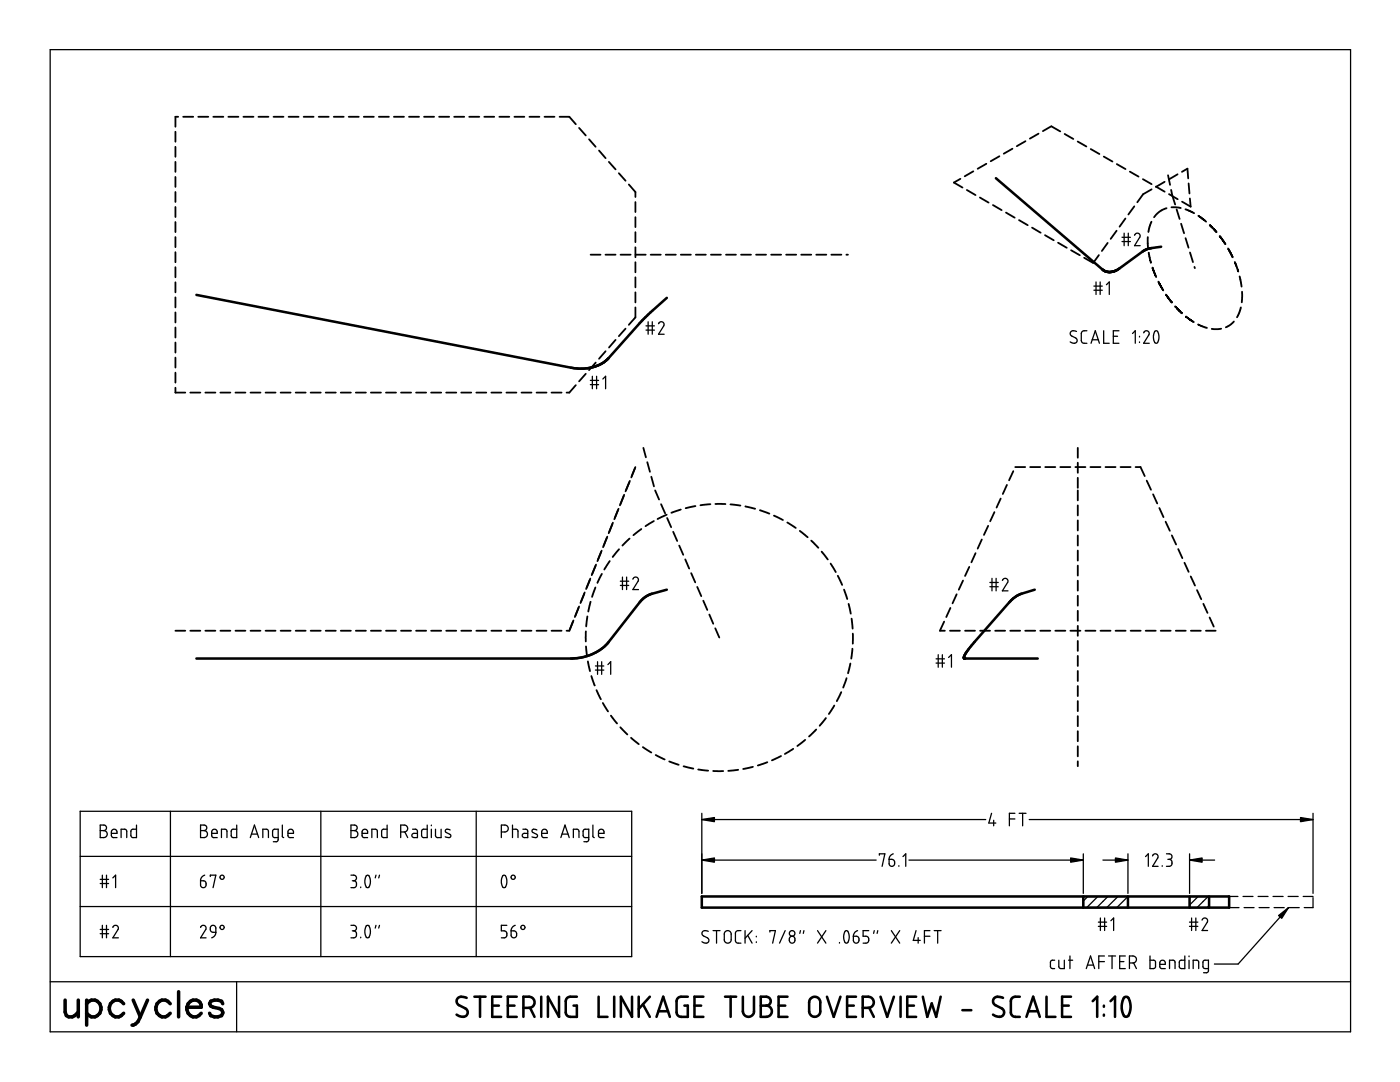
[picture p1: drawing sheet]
<svg xmlns="http://www.w3.org/2000/svg" width="279mm" height="216mm" viewBox="0 0 279 216" stroke-linecap="round" stroke-linejoin="round" font-family="sans-serif">
<g fill="none" stroke="#000" stroke-width=".25">
<path d="M10 9.9h259.5v196h-259.5zM218.3 57.1h1.7M218.3 57.9h1.7M218.7 56.3v2.5M219.6 56.3v2.5M220.8 56.8l.6-.5v2.5M223.9 47.3h1.7M223.9 48.2h1.7M224.3 46.5v2.5M225.2 46.5v2.5M226.4 46.9l.5-.4h.3l.3 .3v.4l-1.1 1.8h1.1M117.8 75.9h1.7"/>
<path d="M117.8 76.8h1.7M118.2 75.1v2.5M119.1 75.1v2.5M120.3 75.6l.6-.5v2.5M128.9 65h1.7M128.9 65.9h1.7M129.3 64.2v2.5M130.2 64.2v2.5M131.4 64.6l.2-.3 .5-.1 .3 .1 .1 .4-1.1 2h1.1M214.8 66.1l-.8-.1-.3 .2-.1 .4 .1 .4 1.2 .6 .1 .2-.1 .5-.7 .2-.6-.3M216.9 66h-.7l-.3 .2-.1 .3v1.7l.5 .3h.6M217.7 68.5l.9-2.5 .8 2.5"/>
<path d="M218 67.8h1.2M220.3 66v2.5h1.1M222.2 67.1h.8M223.3 66h-1.1v2.5h1.1M226 66.5l.6-.5v2.5M227.4 67.1v.1M227.4 68.2v.1M228.2 66.4l.5-.4h.3l.3 .3v.5l-1.1 1.7h1.2M230.5 66.1l.4-.1 .3 .5 .1 1.1-.2 .6a.44 .44 0 0 1-.6 .2 .44 .44 0 0 1-.2-.5l-.1-.9zM123.8 116h1.7M123.8 116.8h1.7M124.2 115.1v2.5"/>
<path d="M125.1 115.1v2.5M126.3 115.6l.4-.5 .3 .1 .4 .2v.5l-1.1 1.7h1.1M197.5 116.2h1.7M197.5 117.1h1.7M198 115.4v2.5M198.8 115.4v2.5M200 115.8l.5-.4h.3l.3 .3v.4l-1.1 1.8h1.2M118.8 132.9h1.7M118.8 133.7h1.7M119.3 132v2.6M120.1 132v2.6M121.3 132.6l.6-.6v2.6"/>
<path d="M186.8 131.5h1.7M186.8 132.3h1.7M187.2 130.6v2.5M188.1 130.6v2.5M189.3 131.2l.6-.6v2.5M16 161.9h110.1v29h-110.1zM16 170.9h110.1M20 164.6h.8l.5 .4-.2 .5-.4 .2 .5 .2 .2 .4-.1 .5-.3 .3h-1zM20 175.5h1.7M20 176.3h1.7M20 165.7h.7M20.4 174.6v2.5"/>
<path d="M21.3 174.6v2.5M22.2 166.3h1.1v-.5l-.2-.2-.4-.1-.4 .2-.1 1.1 .3 .3h.8M22.5 175.2l.6-.6v2.5M24.2 167.1v-1.6l1 .1 .1 .2v1.3M27.2 164.6v2.5h-.8l-.3-.3 .1-1.1 .3-.2h.7M34 161.9v29M40 175.7l1 .2 .1 .3-.1 .8-.5 .1-.4-.2zM40 164.6h.9l.3 .4v.5l-.5 .2 .4 .1 .3 .5-.1 .5-.3 .3h-1zM40 165.7h.7M40.9 174.6l-.6 .4-.3 .7M42 174.9v-.3h1.1l-.6 2.5M42.2 166.3h1.1v-.4l-.2-.3-.4-.1-.3 .2-.2 1.1 .4 .3h.7"/>
<path d="M44.2 167.1v-1.6h.7l.3 .1 .1 1.5M47.2 164.6v2.5h-.8l-.3-.3 .1-1.1 .3-.2h.7M50 167.1l.8-2.5 .8 2.5M50.2 166.4h1.2M52.5 167.1v-1.6l.9 .1 .2 .2v1.3M55.5 167.1h-.7l-.3-.2-.1-1.1 .2-.3h.9v2.1l-.2 .3-.8 .1M56.3 164.6v2.3l.3 .2M57.5 166.3h1.1l-.1-.5-.1-.2-.5-.1-.4 .2v1.1l.2 .3h.9M64 161.9v29M70 164.6h.9l.3 .4v.5l-.5 .2 .4 .1 .3 .5-.1 .5-.3 .3h-1zM70 174.6l.8 .1 .3 .3-.1 .5-.4 .2M70 165.7h.7"/>
<path d="M70.3 175.7h.3M70.6 175.7l.5 .3v.8l-.3 .3h-.8M72 177v.1M72.3 166.3h1.1v-.4l-.2-.3-.5-.1-.3 .2-.1 1.1 .3 .3h.8M73.1 174.8l.1-.1a.72 .72 0 0 1 .7 .9l-.2 1.3a.44 .44 0 0 1-.6 .2 .44 .44 0 0 1-.2-.6l-.1-.8zM74.2 167.1v-1.6h.8l.2 .1 .1 1.5M75 174.6l-.1 .6M75.7 174.6l-.1 .6M77.3 164.6v2.5h-.9l-.2-.3v-1.1l.3-.2h.8M80 166h.8l.3-.2 .3-.4-.2-.5-.4-.3h-.8v2.5M80.8 166l.6 1.1M82.3 165.5h.7l.2 .1 .1 1.5-1-.1-.1-.2 .1-.4 1-.1"/>
<path d="M85.3 164.6v2.5h-1l-.2-.3 .1-1.1 .3-.2h.8M86.1 164.6v.2M86.1 165.5v1.6M86.9 165.5v1.3l.4 .3h.7v-1.6M89.8 165.6l-.5-.1a.36 .36 0 0 0-.4 .2 .36 .36 0 0 0 .2 .4l.7 .4a.41 .41 0 0 1 0 .6 .41 .41 0 0 1-.6 0l-.3-.1M95 161.9v29M100.1 166h.8l.4-.3 .1-.5-.2-.4-.3-.2h-.8v2.5M100.3 174.8l.1-.1a.67 .67 0 0 1 .7 .9l-.1 1.2a.43 .43 0 0 1-.6 .3 .43 .43 0 0 1-.2-.5l-.1-1zM102.3 165.5h.7l.3 .1 .1 1.5M102.3 164.6v2.5M104.4 165.5h.6l.3 .1v1.5l-1-.1-.1-.4 .2-.2 .9-.1M107.1 165.6l-.5-.1a.35 .35 0 0 0-.4 .2 .35 .35 0 0 0 .2 .4l.7 .4a.41 .41 0 0 1 0 .6 .41 .41 0 0 1-.6 0l-.3-.1"/>
<path d="M108.1 166.3h1.1v-.5l-.2-.2-.4-.1-.4 .2-.1 1 .3 .4h.8M111.9 167.1l.9-2.5 .8 2.5M112.2 166.4h1.2M114.4 167.1v-1.6l1 .1 .1 .2v1.3M117.5 167.1h-.8l-.3-.2v-1.1l.1-.3h1v2.1l-.3 .3-.7 .1M118.3 164.6v2.3l.3 .2M119.4 166.3h1.1v-.5l-.2-.2-.4-.1-.4 .2-.1 1.1 .3 .3h.8M140.1 163.5h56.6M140.1 162.3v16M140.1 171.6h34.8M175.5 170.6v-.2h1.1l-.6 2.5M177.4 171.5h.7l.4 .2v.7l-.2 .4-.4 .1-.4-.3z"/>
<path d="M178.3 170.4l-.6 .4-.3 .7M179.4 172.7v.2M180.2 170.9l.6-.5v2.5M181.4 171.6h34.8M197.9 162.3l-.6 1.9h1.4M198.3 163.7v1.1M201.4 163.4h1.1M202.5 162.3h-1.1v2.5M203.4 162.3h1.4M204.1 162.3v2.5M205.4 163.5h56.6M216.2 178.9h8.9l-2.2 2.2"/>
<path d="M216.2 170.4v7.9M217.1 178.9l-.9 .9M219.1 178.9l-2.2 2.2M220.1 171.6h5M221.1 178.9l-2.2 2.2M223.1 178.9l-2.2 2.2M225.1 170.4v7.9M228.6 170.9l.6-.5v2.5M230 170.8l.5-.4h.3l.3 .3v.5l-1.1 1.7h1.1M231.9 172.7v.2M232.8 170.4h.6l.4 .3v.5l-.5 .3M233.1 171.5h.2"/>
<path d="M233.3 171.5l.5 .2 .1 .8-.4 .3-.7 .1M237.4 178.9h3.9M237.4 171.6h5M237.4 170.4v7.9M239.1 178.9l-1.7 1.7M241.1 178.9l-2.2 2.2M245.3 178.9h1.8M248.1 178.9h2M251.1 178.9h2M254.1 178.9h2M257.1 178.9h2M260.1 178.9h1.9"/>
<path d="M262 162.3v16M262 179.1v2h-1.7M10 195.9h259.5M16 180.9h110.1M20 185.5h1.7M20 186.3h1.7M20.4 184.6v2.5M21.3 184.6v2.5M22.5 185.1l.5-.5 .3 .1 .3 .2v.6l-1.1 1.6h1.1M40 185.1l.5-.5 .3 .1 .3 .2v.5l-1.1 1.7h1.1M42 184.9l.4-.3 .5 .2 .2 .3v.9l-1-.1-.1-.3zM43.1 186l-.2 .7-.7 .4"/>
<path d="M47.2 195.9v10M70 184.6l.8 .1 .3 .2v.6l-.5 .2M70.3 185.7h.3M70.6 185.7l.5 .3v.8l-.3 .3h-.8M72 187v.1M73.1 184.8l.5-.1 .2 .5 .1 .7-.2 .9a.43 .43 0 0 1-.5 .3 .43 .43 0 0 1-.3-.5l-.1-.9zM75 184.6l-.1 .6M75.7 184.6l-.1 .6M101.2 184.6h-1.1v1.1l.7 .1 .4 .4v.5l-.2 .3-.9 .1M102 185.7l.7 .1 .3 .1 .1 .8-.2 .3-.5 .1-.3-.2zM102.8 184.6l-.6 .5-.2 .6M141.4 185.8l-.9-.1-.3 .2-.1 .4 .2 .3 1.1 .7v.6l-.4 .3-.9-.3"/>
<path d="M142.3 185.7h1.4M143 185.7v2.5M144.7 186l.3-.3h.4l.5 .5v1.4l-.1 .3-.3 .3-.6-.1-.3-.3-.1-1.6zM147.9 185.7h-.7l-.4 .4v1.8l.3 .3h.8M148.7 185.7v2.5M149.2 186.6l.9 1.6M150.1 185.7l-1.4 1.5M150.9 186.8v.1M150.9 187.9v.2M153.6 186v-.3h1.1l-.5 2.5M156.7 185.7l-1.1 2.5M157.6 187l.3-.2 .6 .2 .1 .7-.1 .4-.5 .1-.4-.2-.1-.3z"/>
<path d="M159.7 185.7l-.1 .5M160.4 185.7l-.1 .5M163.2 185.7l1.6 2.5M164.8 185.7l-1.6 2.5M167.5 188.1v.1M168.7 185.8a.64 .64 0 0 1 .8 .8v.7l-.2 .6a.42 .42 0 0 1-.6 .3 .42 .42 0 0 1-.2-.6l-.1-1zM170.3 186.8h.7l.3 .2 .1 .7-.2 .4-.4 .1-.4-.2zM171.2 185.7l-.6 .4-.3 .7M173.4 185.7h-1.1v1.1h.7l.4 .5v.5l-.3 .3-.8 .1M174.5 185.7l-.2 .5M175.2 185.7l-.2 .5M177.9 185.7l1.7 2.5"/>
<path d="M179.6 185.7l-1.7 2.5M182.8 185.7l-.5 1.9h1.4M183.2 187.1v1.1M184.5 186.8h1.1M185.6 185.7h-1.1v2.5M186.4 185.7h1.4M187.1 185.7v2.5M210.5 191.6h-.6l-.3 .4 .1 1.1 .8 .2M211.3 191.6v1.4l.4 .3h.7v-1.7M213.3 191.6h.8M213.5 190.8v2.5M216.2 181.1h8.9"/>
<path d="M216.8 193.3l.8-2.5 .9 2.5M217 192.6h1.2M219.2 184h1.7M219.2 184.8h1.7M219.3 191.9h1.1M219.6 183.2v2.5M220.4 190.8h-1.1v2.5M220.5 183.2v2.5M221.2 190.8h1.4M221.7 183.7l.5-.5v2.5M221.9 190.8v2.5M223.5 191.9h.8"/>
<path d="M224.6 190.8h-1.1v2.5h1.1M225.1 180.9l-.2 .2M225.4 192.2h.8l.4-.2 .2-.5-.1-.4-.5-.3h-.8v2.5M226.2 192.1l.6 1.2M229.5 190.8v2.5h.8l.3-.3-.1-1.2-.2-.2h-.8M231.5 192.4h1.1l-.2-.7-.5-.1-.3 .2-.1 1.1 .2 .3 .9 .1M233.4 193.3v-1.7h.8l.2 .2 .1 1.5M236.5 190.8v2.5l-1-.1-.1-.3v-1.2l.3-.1h.8M237.3 190.8v.1M237.3 191.6v1.7M237.4 184h1.7M237.4 184.8h1.7"/>
<path d="M237.4 181.1h3.9M237.8 183.2v2.5M238.1 193.3v-1.7h.8l.3 .2v1.5M238.7 183.2v2.5M239.9 183.6l.4-.4h.4l.2 .3 .1 .5-1.1 1.7h1.1M241.2 193.3h-.8l-.3-.3v-1.1l.1-.2 1-.1v2.2l-.3 .3h-.7M241.3 180.7l-.4 .4M245.3 181.1h2M248.3 181.1h2M251.3 181.1h2M254.3 181.1h2M257.2 181.1l-10.1 11.3h-4.7"/>
<path d="M257.3 181.1h2"/>
<circle cx="44.3" cy="175" r=".43"/>
<circle cx="102.4" cy="175" r=".42"/>
<circle cx="44.3" cy="185" r=".42"/>
<circle cx="104.4" cy="185" r=".41"/>
<circle cx="158.1" cy="186.3" r=".56"/>
</g>
<g fill="none" stroke="#000" stroke-width=".7">
<path d="M13 199.6v2.4l.3 .6 .4 .3h.7l.5-.3 .7-.6M15.6 199.6v3.3M17.3 199.6v5M26.6 199.6l1.4 3.3M29.4 199.6l-1.4 3.3M35.6 197.9v5M38 199.8a1.31 1.31 0 0 1 1.5-.1 1.31 1.31 0 0 1 .7 1.3h-2.9l.2-.7zM17.3 200.3a1.64 1.64 0 0 1 2.5-.2 1.64 1.64 0 0 1-.4 2.5 1.45 1.45 0 0 1-2.1-.4M24.7 200.3a1.64 1.64 0 0 0-2.6-.2 1.64 1.64 0 0 0 .4 2.5 1.45 1.45 0 0 0 2.2-.4M28 202.9a1.91 1.91 0 0 1-1.6 1.7M34 200.3a1.64 1.64 0 0 0-2.6-.2 1.64 1.64 0 0 0 .4 2.5 1.45 1.45 0 0 0 2.2-.4M37.3 201a1.58 1.58 0 0 0 .9 1.8 1.58 1.58 0 0 0 2-.6"/>
<path d="M44.4 200.3l-.2-.5-.7-.2h-.7l-.7 .2-.3 .5 .3 .4 2.1 .8 .2 .7-.2 .4-.7 .3h-.7l-.7-.3-.3-.4"/>
</g>
<g fill="none" stroke="#000" stroke-width=".51">
<path d="M198.8 35.6l21.3 18.2 .9 .5 1.1-.1M39.2 58.8l74.7 14.6a9.1 9.1 0 0 0 5.3-.4l1.3-.7 .7-.5 7-7.9 4.9-4.5M221.6 54.3h-.1M221.9 54.2h.1M222.1 54.2h.1M222.5 54.1l-.4 .1M222.5 54.1h.1M222.7 54h.1M231.7 49.2l-2.4 .4-.8 .3-6 4.2M133.1 117.7l-3.3 .9-1.4 .8-6.9 8.7a9.5 9.5 0 0 1-7.3 3.3h-75M206.5 117.7l-2.9 .9-1.7 1.1-8 9.1-1.2 1.6-.3 .9M192.4 131.3l.1 .1h14.6"/>
<path d="M140.1 178.9h105.2v2.2h-105.2zM216.2 178.9v2.2M225.1 178.9v2.2M237.4 178.9v2.2M241.3 178.9v2.2M93.1 199.1l-.7-.2h-.7l-.5 .4-.1 .6 .4 .6 1.6 .9 .2 .5-.1 .6-.3 .3-.4 .1-.8-.1-.6-.3M94.7 198.9h2.2M95.8 198.9v4M100 198.9h-1.8v4h1.8M103.1 198.9h-1.8v4h1.8M108 198.9v4M111.6 198.9v4l-2.3-4v4"/>
<path d="M115.1 198.9h-1.5l-.4 .2-.2 .4-.1 2.6 .2 .4 .4 .3 1.6 .1v-2.2h-.6M119.5 198.9v4h1.7M122.6 198.9v4M126.1 198.9v4l-2.2-4v4M127.5 198.9v4M129.7 198.9l-2.2 2.4M137.3 198.9h-1.7l-.5 .6-.1 2.7 .3 .4 .3 .2 1.7 .1v-2.2h-.7M140.4 198.9h-1.8v4h1.8M144.7 198.9h2.2M145.8 198.9v4M148.3 198.9v3.2l.4 .6 .7 .2 .7-.3 .3-.5 .1-3.2M151.8 198.9h1.5l.5 .6v.4l-.2 .5-.7 .3 .8 .3 .3 .6-.1 .7-.5 .5-1.6 .1z"/>
<path d="M157.2 198.9h-1.8v4h1.8M161.8 199.2l.6-.3h.5l.5 .3 .3 .5v2.3l-.3 .5-.4 .3h-.8l-.7-.6v-2.2zM165 198.9l1.4 4 1.3-4M170.8 198.9h-1.7v4h1.7M175.7 198.9l1.4 4 1.3-4M179.7 198.9v4M182.8 198.9h-1.7v4h1.7M184.2 198.9l.9 4 .8-2.7 .9 2.7 .9-4M200.2 199.1l-.8-.2h-.7l-.4 .4-.1 .6 .3 .6 1.7 1 .2 .5-.1 .5-.3 .3-.5 .1-.7-.1-.6-.3M203.5 198.9h-1.2l-.3 .3-.3 .4 .1 2.9 .5 .3 1.2 .1M208.9 198.9v4h1.7M213.7 198.9h-1.7v4h1.7"/>
<path d="M218.1 199.8l.9-.9v4M221.6 199.8l.9-.9v4M224.3 199.1l.4-.2 .5 .2 .4 1.4v.8l-.2 .9-.3 .6-.4 .1-.5-.3-.3-1.4 .1-1.3zM98.2 200.7h1.4M101.3 200.7h1.4M104.5 201.1h1.3l.6-.4 .3-.8-.5-.8-.6-.2h-1.1v4M105.8 201.1l.9 1.8M128.3 200.4l1.4 2.5M131 202.9l1.4-4 1.3 4M131.4 201.8h1.9M138.6 200.7h1.3M151.8 200.7h1.1"/>
<path d="M155.4 200.7h1.3M169.1 200.7h1.3M172.2 201.1h1.3l.6-.3 .3-.9-.4-.7-.5-.3h-1.3v4M173.5 201.1l.9 1.8M181.1 200.7h1.3M192.1 201.6h1.7M204.9 202.9l1.3-4 1.3 4M205.2 201.8h1.9M212 200.7h1.3M220.3 200.7v.2M220.3 202.5v.2"/>
</g>
<path d="M140.1 163.5l2.5-.4v.9zM140.1 171.6l2.5-.4v.8zM213.7 171.2l2.5 .4-2.5 .4zM222.6 171.2l2.5 .4-2.5 .4zM237.4 171.6l2.5-.4v.8zM259.5 163.1l2.5 .4-2.5 .5zM255.2 182.7l2-1.6-1.4 2.1z" fill="#000" stroke="#000" stroke-width=".25"/>
<g fill="none" stroke="#000" stroke-width=".36">
<path d="M35 26.3v2M35 29.3v2M35 32.3v2M35 35.3v2M35 38.3v2M35.6 23.3h-.6v2M36.6 23.3h2M39.6 23.3h2M42.6 23.3h2M45.6 23.3h2M48.6 23.3h2M51.6 23.3h2"/>
<path d="M54.6 23.3h2M57.6 23.3h2M60.6 23.3h2M63.6 23.3h2M66.6 23.3h2M69.6 23.3h2M72.6 23.3h2M75.6 23.3h2M78.6 23.3h2M81.6 23.3h2M84.6 23.3h2M87.6 23.3h2"/>
<path d="M90.6 23.3h2M93.6 23.3h2.1M96.6 23.3h2M99.7 23.3h1.9M102.7 23.3h1.9M105.7 23.3h2M108.7 23.3h2M111.7 23.3h1.9l1.3 1.5M115.6 25.5l1.3 1.5M117.6 27.8l1.3 1.5M119.5 30l1.4 1.6M121.5 32.3l1.4 1.5"/>
<path d="M123.5 34.6l1.3 1.5M125.5 36.8l1.3 1.5v1M191.7 35.7l-1.3 .7 1.7 1M193 37.9l1.7 1M194.2 34.2l-1.7 1M195.6 39.4l1.7 1M196.8 32.7l-1.7 1M199.5 31.2l-1.8 1M202.1 29.7l-1.8 1M204.7 28.2l-1.8 1M207.3 26.7l-1.8 1M209.8 25.2l-1.7 1"/>
<path d="M209.9 25.2l1.7 1M212.5 26.7l1.7 1M215.1 28.2l1.7 1M217.7 29.7l1.7 1M220.3 31.2l1.7 1M222.9 32.7l1.7 1M225.5 34.2l1.7 1M228.1 35.8l1.7 .9M229.8 37.8l-1.7 1-1.1 1.6M230.7 37.2l1.7 1M232.4 36.3l-1.7 1M233.1 35l.4 1.9"/>
<path d="M233.3 38.7l1.7 1.1M233.7 37.9l.8 2.9M235 34.8l-1.7 1M235.9 34.3l1.1-.6 .1 1.9M237.2 36.6l.2 2M237.5 39.6l.1 1.6-1.7-1M35 41.3v2M35 44.3v2M35 47.3v2M35 50.3v2M35 53.3v2M35 56.3v2"/>
<path d="M35 59.3v2M117.9 50.8h1.9M120.8 50.8h2.1M123.8 50.8h2.1M126.8 40.3v2M126.8 43.3v2M126.8 46.3v2M126.8 49.3v2M126.8 52.3v2M126.8 55.3v2M126.8 58.3v2M126.9 50.8h2"/>
<path d="M129.9 50.8h2M132.9 50.8h2M135.9 50.8h2M138.9 50.8h2M141.9 50.8h2M144.9 50.8h2M147.9 50.8h2M150.9 50.8h2M153.9 50.8h2M156.9 50.8h2M159.9 50.8h2M162.9 50.8h2"/>
<path d="M165.9 50.8h2M168.9 50.8h.3M198.2 40.9l1.7 1M200.8 42.4l1.7 1M203.4 43.9l1.7 1M206 45.4l1.7 1M208.6 46.9l1.7 1M211.2 48.4l1.7 1M213.8 49.9l1.7 1M216.4 51.4l1.7 1M219.3 50.9l-1.1 1.6M221.1 48.5l-1.2 1.6"/>
<path d="M222.8 46l-1.1 1.7M224.6 43.6l-1.2 1.6M226.4 41.2l-1.2 1.6M229.1 47.3v2.1M229.2 50.4l.5 2M229.8 44.2l-.6 2.1M230 53.4l.7 1.9M231.2 56.2l1 1.8M232.7 58.8l1.2 1.6M232.8 41.6l-1.5 .7-1 1M233.8 41.4l1.8 .1M234.8 41.8l.6 1.9"/>
<path d="M235.7 44.6l.6 1.9M236.6 41.8l1.7 .7M236.6 47.5l.6 1.9M237.5 50.4l.6 1.9M238.4 53.3l.1 .2M239.2 43.1l1.5 1.1M241.4 44.9l1.4 1.4M243.4 47.1l1.2 1.6M245.1 49.6l.9 1.8M246.4 52.3l.7 1.9M247.4 55.2l.4 2M247.9 58.2l-.1 2.1"/>
<path d="M35 77.4v.9h2M35 62.3v2M35 65.3v2.1M35 68.3v2.1M35 71.4v1.9M35 74.4v1.9M38 78.3h2M41 78.3h2M44 78.3h2M47 78.3h2M50 78.3h2M53 78.3h2"/>
<path d="M56 78.3h2M59 78.3h2M62 78.3h2M65 78.3h2M68 78.3h2M71 78.3h2M74 78.3h2M77 78.3h2M80 78.3h2M83 78.3h2M86 78.3h2.1M89 78.3h2.1"/>
<path d="M92.1 78.3h1.9M95.1 78.3h1.9M98.1 78.3h2M101.1 78.3h2M104.1 78.3h2M107.1 78.3h2M110.1 78.3h2M114.9 76.9l-1.3 1.4h-.5M116.9 74.6l-1.3 1.5M118.9 72.3l-1.3 1.6M120.9 70.1l-1.4 1.5M122.9 67.8l-1.4 1.5"/>
<path d="M124.8 65.6l-1.3 1.5M126.8 61.3v2l-1.3 1.5M234.5 61.1l1.4 1.4M236.7 63.2l1.6 1.1M239.1 64.7l1.8 .7M243.7 65.6h-1.9M246.3 64.2l-.8 .6-.9 .5M247.6 61.3l-.7 2M124.5 99l-.8 1.8M124.6 98.7l-.8 1.9M125.6 96.2l-.8 1.8M125.7 95.9l-.8 1.9"/>
<path d="M126.7 93.4l-.7 1.9M126.8 93.2l-.7 1.8M128.4 89.4l.5 1.8M129.2 92.2l.5 1.9M130 95.1l.5 1.9M130.7 97.9l.8 1.8M199.7 99.5l-.8 1.8M201 96.8l-.9 1.8M202.2 94l-.8 1.8M202.6 93.2h2M205.6 93.2h2M208.6 93.2h2"/>
<path d="M211.6 93.2h2M214.6 93.2h2M215.1 89.4v1.9M215.1 92.3v2M215.1 95.3v2M215.1 97.9v1.9M217.6 93.2h2M220.6 93.2h2M223.6 93.2h2M226.6 93.2h1l.9 1.8M228.9 95.9l.8 1.8M230.1 98.6l.8 1.9"/>
<path d="M116.6 118.5l-.8 1.8M116.7 118.2l-.7 1.9M117.7 115.7l-.7 1.8M117.8 115.4l-.7 1.9M118.8 117.2l-.6 1.9M119 112.6l-.9 2.2M120 110.1l-.8 1.9M120.1 109.9l-.8 1.8M120.1 114.5l-.9 1.8M121.2 107.1l-.8 2.1M121.7 112l-1.1 1.6M122.3 104.3l-.8 2.1"/>
<path d="M123.3 101.8l-.7 1.8M123.4 101.5l-.7 1.9M123.5 109.6l-1.2 1.5M125.6 107.5l-1.4 1.4M128 105.6l-1.6 1.2M130.5 104l-1.7 1M131.9 100.6l.8 1.8M133.1 102.7l-1.9 .9M133.1 103.4l.8 1.8M134.3 106.1l.8 1.8M135.6 108.9l.8 1.8M135.9 101.7l-1.9 .6"/>
<path d="M136.8 111.6l.7 1.9M137.9 114.4l.8 1.8M138.8 101l-2 .4M139.1 117.1l.9 1.9M140.4 119.9l.8 1.8M141.8 100.6l-2 .2M142.8 100.6h2M145.8 100.6l2 .3M148.8 101l1.9 .5M151.7 101.8l1.8 .7M154.5 102.9l1.8 .9M157.1 104.3l1.7 1"/>
<path d="M159.6 105.9l1.6 1.3M161.9 107.9l1.4 1.4M164 110.1l1.2 1.5M165.8 112.5l1 1.7M167.2 114.9l.9 1.8M168.4 117.6l.7 1.9M190.9 118.6l-.8 1.8M192.2 115.8l-.9 1.9M193.4 113.1l-.8 1.8M194.7 110.4l-.8 1.8M195.9 107.7l-.8 1.8M197.2 104.9l-.8 1.8"/>
<path d="M198.5 102.2l-.9 1.8M215.1 100.8v2M215.1 103.8v2.1M215.1 106.8v2.1M215.1 109.9v2M215.1 112.9v2M215.1 115.9v2M215.1 118.9v2M231.4 101.4l.8 1.8M232.6 104.1l.9 1.8M233.9 106.8l.8 1.8M235.1 109.6l.9 1.8"/>
<path d="M236.4 112.3l.8 1.8M237.6 115l.9 1.8M238.9 117.8l.8 1.8M35 125.9h2M38 125.9h2M41 125.9h2M44 125.9h2M47 125.9h2M50 125.9h2M53 125.9h2M56 125.9h2M59 125.9h2"/>
<path d="M62 125.9h2M65 125.9h2M68 125.9h2M71 125.9h2M74 125.9h2M77 125.9h2M80 125.9h2M83 125.9h2M86 125.9h2.1M89 125.9h2.1M92.1 125.9h1.9M95.1 125.9h1.9"/>
<path d="M98.1 125.9h2M101.1 125.9h2M104.1 125.9h2M107.1 125.9h2M110.1 125.9h2M114.3 124l-.7 1.9h-.5M114.4 123.8l-.7 1.8M115.6 121l-.9 2.1M116.9 126v2M116.9 129l.3 2M117.2 123l-.2 2M117.3 132l.5 1.9"/>
<path d="M117.9 120.1l-.5 1.9M118 134.9l.7 1.9M119 137.7l.9 1.8M141.6 122.6l.7 1.9M142.7 125.4l.9 1.8M167.9 138.1l-.9 1.8M169 135.3l-.7 1.9M169.4 120.5l.4 1.9M169.7 132.4l-.5 1.9M169.9 123.4l.3 2M170.1 129.4l-.2 2M170.2 126.4v2"/>
<path d="M188.4 124l-.8 1.9h1M189.6 125.9h2M189.7 121.3l-.9 1.8M192.6 125.9h2M195.6 125.9h2M198.6 125.9h2M201.6 125.9h2M204.6 125.9h2M207.6 125.9h2M210.6 125.9h2M213.6 125.9h2M215.1 121.9v2"/>
<path d="M215.1 124.9v2M215.1 127.9v2M215.1 130.9v2M215.1 133.9v2M215.1 136.9v2M215.1 139.9v2M216.6 125.9h2M219.6 125.9h2M222.6 125.9h2M225.6 125.9h2M228.6 125.9h2.1M231.6 125.9h2"/>
<path d="M234.7 125.9h1.9M237.7 125.9h1.9M240.2 120.5l.8 1.8M240.7 125.9h1.9M241.4 123.2l.8 1.8M120.3 140.3l1 1.7M121.9 142.8l1.2 1.6M123.8 145.1l1.4 1.5M125.9 147.2l1.6 1.3M128.3 149.1l1.7 1.1M130.9 150.7l1.8 .8M133.6 151.9l1.8 .7"/>
<path d="M136.4 152.9l2 .5M139.3 153.5l2 .3M142.3 153.8l2 .1M147.3 153.6l-2 .2M150.3 153l-2 .4M153.1 152.1l-1.9 .6M155.9 150.9l-1.8 .8M158.3 149.4l-1.7 1.1M160.7 147.6l-1.6 1.3M162.9 145.6l-1.4 1.4M164.8 143.3l-1.2 1.5M166.5 140.8l-1.1 1.7"/>
<path d="M215.1 142.9v2M215.1 145.9v2M215.1 148.9v2M215.1 151.9v1"/>
</g>
<g fill="#000">
<circle cx="192.4" cy="131.3" r=".25"/>
<circle cx="192.4" cy="131.4" r=".25"/>
</g>
</svg>
